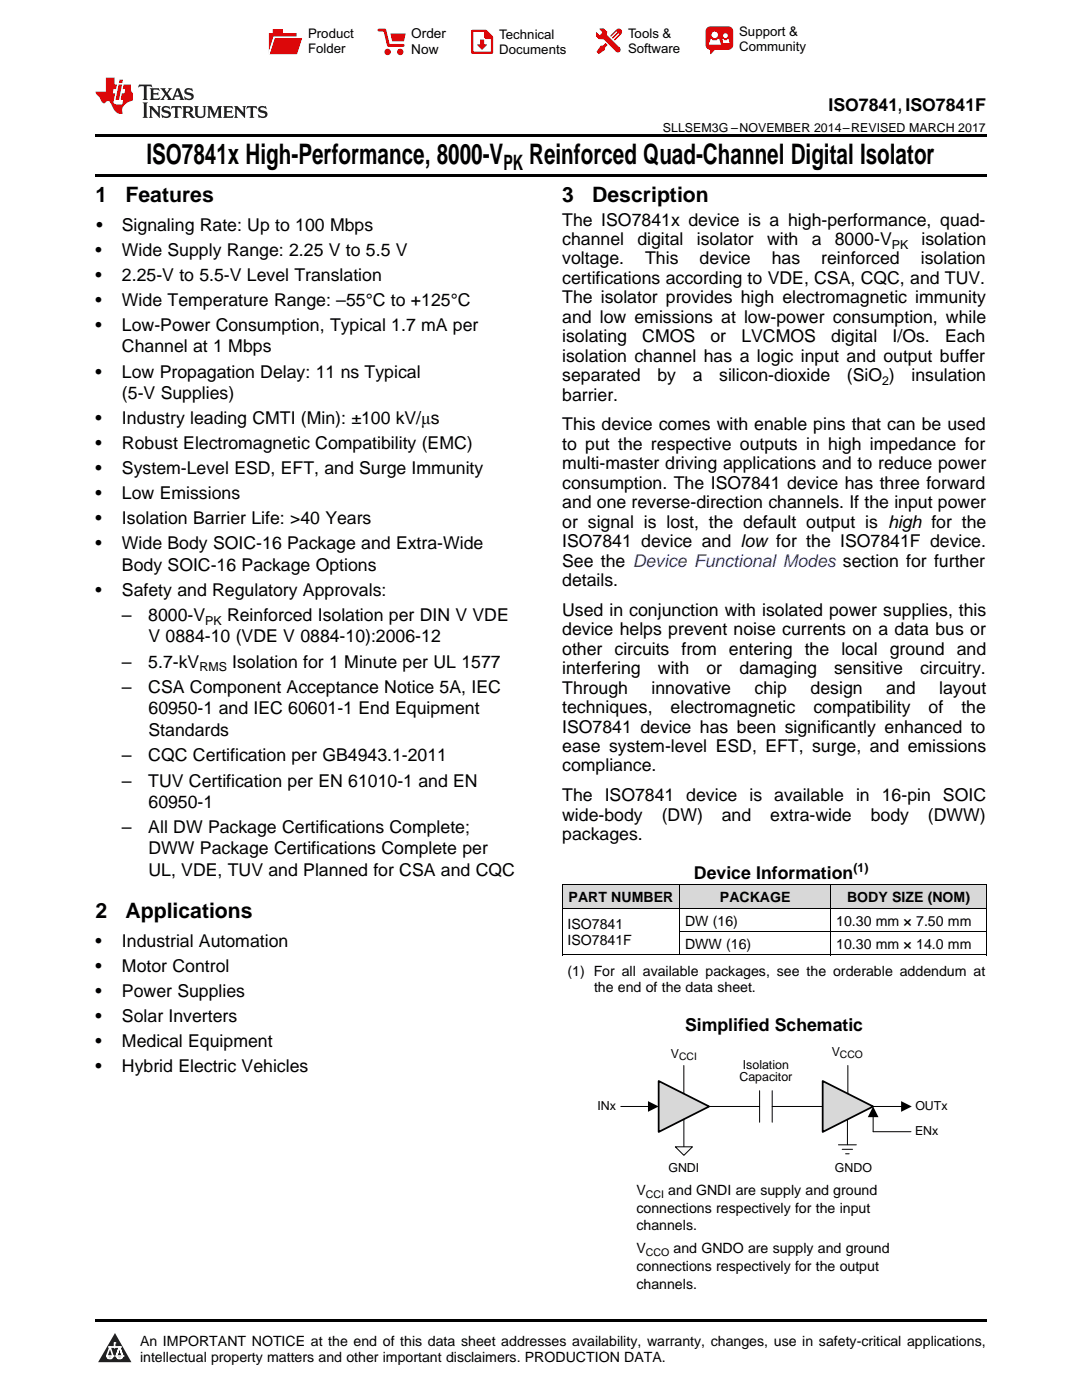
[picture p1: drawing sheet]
<svg xmlns="http://www.w3.org/2000/svg" width="216mm" height="279mm" viewBox="0 0 216 279" stroke-linecap="round" stroke-linejoin="round" font-family="sans-serif">
<defs><g id="words">
<g font-size="5.6">
<text x="29.2" y="32.8">ISO7841x High-Performance, 8000-V</text>
<text x="105.6" y="32.8">Reinforced Quad-Channel Digital Isolator</text>
</g>
<g font-size="4.2">
<text x="100.4" y="33.9">PK</text>
<text x="19" y="40.4">1</text>
<text x="25" y="40.4">Features</text>
<text x="112.2" y="40.4">3</text>
<text x="118.2" y="40.4">Description</text>
<text x="19" y="183.2">2</text>
<text x="25" y="183.2">Applications</text>
</g>
<g font-size="3.5">
<text x="165.3" y="22.2">ISO7841, ISO7841F</text>
<text x="19.2" y="46.1">•</text>
<text x="24.3" y="46.1">Signaling Rate: Up to 100 Mbps</text>
<text x="112.2" y="45">The ISO7841x device is a high-performance, quad-</text>
<text x="19" y="51.1">•</text>
<text x="24.3" y="51.1">Wide Supply Range: 2.25 V to 5.5 V</text>
<text x="112.2" y="48.9">channel</text>
<text x="112.2" y="52.8">voltage.</text>
<text x="127.2" y="48.9">digital</text>
<text x="128.7" y="52.8">This</text>
<text x="139" y="48.9">isolator</text>
<text x="139.6" y="52.8">device</text>
<text x="153.1" y="48.9">with</text>
<text x="154" y="52.8">has</text>
<text x="162" y="48.9">a</text>
<text x="163.9" y="52.8">reinforced</text>
<text x="166.6" y="48.9">8000-V</text>
<text x="183.7" y="52.8">isolation</text>
<text x="183.9" y="48.9">isolation</text>
<text x="19" y="56.1">•</text>
<text x="24.3" y="56.1">2.25-V to 5.5-V Level Translation</text>
<text x="112.2" y="56.7">certifications according to VDE, CSA, CQC, and TUV.</text>
<text x="19" y="61.1">•</text>
<text x="24.3" y="61.1">Wide Temperature Range: –55°C to +125°C</text>
<text x="112.2" y="60.5">The isolator provides high electromagnetic immunity</text>
<text x="112.2" y="64.4">and low emissions at low-power consumption, while</text>
<text x="19" y="66.1">•</text>
<text x="24.3" y="66.1">Low-Power Consumption, Typical 1.7 mA per</text>
<text x="24.3" y="70.3">Channel at 1 Mbps</text>
<text x="112.2" y="68.3">isolating</text>
<text x="128.2" y="68.3">CMOS</text>
<text x="141.8" y="68.3">or</text>
<text x="147.9" y="68.3">LVCMOS</text>
<text x="165.9" y="68.3">digital</text>
<text x="178.1" y="68.3">I/Os.</text>
<text x="188.6" y="68.3">Each</text>
<text x="19" y="75.4">•</text>
<text x="24.3" y="75.4">Low Propagation Delay: 11 ns Typical</text>
<text x="112.2" y="72.2">isolation channel has a logic input and output buffer</text>
<text x="112.2" y="76.1">separated</text>
<text x="131.2" y="76.1">by</text>
<text x="138.2" y="76.1">a</text>
<text x="143.5" y="76.1">silicon-dioxide</text>
<text x="169" y="76.1">(SiO )</text>
<text x="181.9" y="76.1">insulation</text>
<text x="24.3" y="79.6">(5-V Supplies)</text>
<text x="112.2" y="79.9">barrier.</text>
<text x="19" y="84.6">•</text>
<text x="19" y="89.6">•</text>
<text x="24.3" y="84.6">Industry leading CMTI (Min): ±100 kV/μs</text>
<text x="24.3" y="89.6">Robust Electromagnetic Compatibility (EMC)</text>
<text x="112.2" y="85.9">This device comes with enable pins that can be used</text>
<text x="112.2" y="89.8">to put the respective outputs in high impedance for</text>
<text x="19" y="94.6">•</text>
<text x="24.3" y="94.6">System-Level ESD, EFT, and Surge Immunity</text>
<text x="112.2" y="93.7">multi-master driving applications and to reduce power</text>
<text x="19" y="99.6">•</text>
<text x="24.3" y="99.6">Low Emissions</text>
<text x="112.2" y="97.5">consumption. The ISO7841 device has three forward</text>
<text x="112.2" y="101.4">and one reverse-direction channels. If the input power</text>
<text x="19" y="104.6">•</text>
<text x="24.3" y="104.6">Isolation Barrier Life: &gt;40 Years</text>
<text x="112.2" y="105.3">or signal is lost, the default output is high for the</text>
<text x="19" y="109.6">•</text>
<text x="24.3" y="109.6">Wide Body SOIC-16 Package and Extra-Wide</text>
<text x="24.3" y="113.9">Body SOIC-16 Package Options</text>
<text x="112.2" y="109.2">ISO7841 device and low for the ISO7841F device.</text>
<text x="112.2" y="113.1">See the Device Functional Modes section for further</text>
<text x="19" y="118.9">•</text>
<text x="24.3" y="118.9">Safety and Regulatory Approvals:</text>
<text x="112.2" y="116.9">details.</text>
<text x="24.3" y="124">–</text>
<text x="29.6" y="124">8000-V</text>
<text x="45.3" y="124">Reinforced Isolation per DIN V VDE</text>
<text x="112.2" y="122.9">Used in conjunction with isolated power supplies, this</text>
<text x="29.6" y="128.2">V 0884-10 (VDE V 0884-10):2006-12</text>
<text x="112.2" y="126.8">device helps prevent noise currents on a data bus or</text>
<text x="112.2" y="130.7">other circuits from entering the local ground and</text>
<text x="24.3" y="133.3">–</text>
<text x="29.6" y="133.3">5.7-kV</text>
<text x="46.3" y="133.3">Isolation for 1 Minute per UL 1577</text>
<text x="112.2" y="134.5">interfering</text>
<text x="131.3" y="134.5">with</text>
<text x="141" y="134.5">or</text>
<text x="147.5" y="134.5">damaging</text>
<text x="166.4" y="134.5">sensitive</text>
<text x="183.6" y="134.5">circuitry.</text>
<text x="24.3" y="138.4">–</text>
<text x="29.6" y="138.4">CSA Component Acceptance Notice 5A, IEC</text>
<text x="29.6" y="142.6">60950-1 and IEC 60601-1 End Equipment</text>
<text x="112.2" y="138.4">Through</text>
<text x="112.2" y="142.3">techniques,</text>
<text x="130" y="138.4">innovative</text>
<text x="133.8" y="142.3">electromagnetic</text>
<text x="150.6" y="138.4">chip</text>
<text x="161.7" y="138.4">design</text>
<text x="162.3" y="142.3">compatibility</text>
<text x="176.8" y="138.4">and</text>
<text x="185.3" y="142.3">of</text>
<text x="187.4" y="138.4">layout</text>
<text x="191.8" y="142.3">the</text>
<text x="29.6" y="146.8">Standards</text>
<text x="112.2" y="146.2">ISO7841 device has been significantly enhanced to</text>
<text x="24.3" y="151.9">–</text>
<text x="29.6" y="151.9">CQC Certification per GB4943.1-2011</text>
<text x="112.2" y="150.1">ease system-level ESD, EFT, surge, and emissions</text>
<text x="112.2" y="154">compliance.</text>
<text x="24.3" y="157">–</text>
<text x="29.6" y="157">TUV Certification per EN 61010-1 and EN</text>
<text x="29.6" y="161.2">60950-1</text>
<text x="112.2" y="159.9">The ISO7841 device is available in 16-pin SOIC</text>
<text x="24.3" y="166.3">–</text>
<text x="29.6" y="166.3">All DW Package Certifications Complete;</text>
<text x="112.2" y="163.8">wide-body</text>
<text x="112.2" y="167.7">packages.</text>
<text x="132" y="163.8">(DW)</text>
<text x="144" y="163.8">and</text>
<text x="153.7" y="163.8">extra-wide</text>
<text x="173.7" y="163.8">body</text>
<text x="185.2" y="163.8">(DWW)</text>
<text x="29.6" y="170.5">DWW Package Certifications Complete per</text>
<text x="29.6" y="174.8">UL, VDE, TUV and Planned for CSA and CQC</text>
<text x="138.5" y="175.4">Device Information</text>
<text x="19" y="188.9">•</text>
<text x="24.3" y="188.9">Industrial Automation</text>
<text x="19" y="193.9">•</text>
<text x="24.3" y="193.9">Motor Control</text>
<text x="19" y="198.9">•</text>
<text x="19" y="203.9">•</text>
<text x="24.3" y="198.9">Power Supplies</text>
<text x="24.3" y="203.9">Solar Inverters</text>
<text x="19" y="209">•</text>
<text x="24.3" y="209">Medical Equipment</text>
<text x="136.7" y="205.8">Simplified Schematic</text>
<text x="19" y="214">•</text>
<text x="24.3" y="214">Hybrid Electric Vehicles</text>
</g>
<g font-size="2.8">
<text x="113.2" y="185.5">ISO7841</text>
<text x="113.5" y="180.1">PART NUMBER</text>
<text x="136.7" y="184.7">DW (16)</text>
<text x="143.7" y="180.1">PACKAGE</text>
<text x="166.9" y="184.7">10.30 mm × 7.50 mm</text>
<text x="169" y="180.1">BODY SIZE (NOM)</text>
<text x="113.2" y="188.6">ISO7841F</text>
<text x="136.7" y="189.4">DWW (16)</text>
<text x="166.9" y="189.4">10.30 mm × 14.0 mm</text>
<text x="113.2" y="194.9">(1) For all available packages, see the orderable addendum at</text>
<text x="118.5" y="198">the end of the data sheet.</text>
<text x="127" y="238.5">V</text>
<text x="133.3" y="238.5">and GNDI are supply and ground</text>
<text x="127" y="242">connections respectively for the input</text>
<text x="127" y="245.5">channels.</text>
<text x="127" y="250.1">V</text>
<text x="134.4" y="250.1">and GNDO are supply and ground</text>
<text x="127" y="253.6">connections respectively for the output</text>
<text x="127" y="257.2">channels.</text>
<text x="27.9" y="268.6">An IMPORTANT NOTICE at the end of this data sheet addresses availability, warranty, changes, use in safety-critical applications,</text>
<text x="27.9" y="271.8">intellectual property matters and other important disclaimers. PRODUCTION DATA.</text>
</g>
<g font-size="2.7">
<text x="82.1" y="7.7">Order</text>
<text x="82.1" y="10.7">Now</text>
</g>
<g font-size="2.6">
<text x="61.5" y="7.6">Product</text>
<text x="61.5" y="10.6">Folder</text>
<text x="99.6" y="7.8">Technical</text>
<text x="99.6" y="10.8">Documents</text>
<text x="125.3" y="7.6">Tools &amp;</text>
<text x="125.3" y="10.6">Software</text>
<text x="147.5" y="7.2">Support &amp;</text>
<text x="147.5" y="10.2">Community</text>
</g>
<g font-size="2.5">
<text x="132.3" y="26.3">SLLSEM3G –NOVEMBER 2014–REVISED MARCH 2017</text>
<text x="177.9" y="49.6">PK</text>
<text x="176" y="76.8">2</text>
<text x="41" y="124.7">PK</text>
<text x="39.8" y="134">RMS</text>
<text x="170.3" y="174">(1)</text>
<text x="133.9" y="211.1">V</text>
<text x="147.5" y="215.8">Capacitor</text>
<text x="148.2" y="213.3">Isolation</text>
<text x="166" y="210.8">V</text>
<text x="119.2" y="221.6">INx</text>
<text x="182.6" y="221.6">OUTx</text>
<text x="182.6" y="226.6">ENx</text>
<text x="133.4" y="233.8">GNDI</text>
<text x="166.6" y="233.8">GNDO</text>
</g>
<g font-size="2.1">
<text x="135.5" y="211.5">CCI</text>
<text x="167.6" y="211.2">CCO</text>
<text x="128.9" y="239">CCI</text>
<text x="128.9" y="250.7">CCO</text>
</g>
</g></defs>
<g fill="#d8d8d8">
<path d="M112.2 176.7h23.4v4.6h-23.4z"/>
<path d="M135.6 176.7h30.2v4.6h-30.2z"/>
<path d="M165.8 176.7h31v4.6h-31z"/>
</g>
<path d="M22.9 266l3.3 5.9h-6.6z" fill="#231f20"/>
<path d="M21.3 270.6h1.2l-.3 .5h-.3a.53 .53 0 0 1-.6-.5z" fill-rule="evenodd" fill="#fff"/>
<path d="M21.3 270.6h1.2l-.3 .5h-.3a.53 .53 0 0 1-.6-.5z" fill="none" stroke="#231f20" stroke-width=".33"/>
<path d="M21.3 270.6l1.2 .1-.3 .4h-.5z" fill="none" stroke="#fff" stroke-width=".33"/>
<path d="M22.9 268.9h.1" fill="none" stroke="#fff" stroke-width=".33"/>
<path d="M22.9 268v.9z" fill="#fff"/>
<path d="M22.9 268v.9z" fill="none" stroke="#fff" stroke-width=".33"/>
<circle cx="22.9" cy="268" r=".16" fill="#fff"/>
<path d="M21.8 268.8h.1" fill="none" stroke="#fff" stroke-width=".33"/>
<path d="M21.8 268.8h2.2z" fill="#fff"/>
<path d="M21.8 268.8h2.2z" fill="none" stroke="#fff" stroke-width=".33"/>
<circle cx="24" cy="268.8" r=".16" fill="#fff"/>
<path d="M23.2 270.6h.1" fill="none" stroke="#fff" stroke-width=".33"/>
<path d="M23.8 268.8l-.6 1.8z" fill="#fff"/>
<path d="M23.8 268.8l-.6 1.8z" fill="none" stroke="#fff" stroke-width=".33"/>
<path d="M23.8 268.8l.7 1.8z" fill="#fff"/>
<path d="M23.8 268.8l.7 1.8z" fill="none" stroke="#fff" stroke-width=".33"/>
<path d="M24.4 270.6h.1" fill="none" stroke="#fff" stroke-width=".33"/>
<circle cx="21.3" cy="270.6" r=".16" fill="#fff"/>
<path d="M22 268.8l-.7 1.8z" fill="#fff"/>
<path d="M22 268.8l-.7 1.8z" fill="none" stroke="#fff" stroke-width=".33"/>
<path d="M22 268.8l.5 1.8z" fill="#fff"/>
<path d="M22 268.8l.5 1.8z" fill="none" stroke="#fff" stroke-width=".33"/>
<circle cx="22.5" cy="270.6" r=".16" fill="#fff"/>
<path d="M23.3 270.6h1.2a.63 .63 0 0 1-.6 .5 .63 .63 0 0 1-.6-.5z" fill-rule="evenodd" fill="#fff"/>
<path d="M23.3 270.6h1.2a.63 .63 0 0 1-.6 .5 .63 .63 0 0 1-.6-.5z" fill="none" stroke="#231f20" stroke-width=".33"/>
<path d="M23.3 270.6h1.2l-.4 .5h-.5z" fill="none" stroke="#fff" stroke-width=".33"/>
<path d="M23.2 270.6h.1" fill="none" stroke="#fff" stroke-width=".33"/>
<circle cx="24.5" cy="270.6" r=".16" fill="#fff"/>
<path d="M19 263.2h177.8v.5h-177.8z" fill="#000"/>
<path d="M131.4 215.7l10.1 5.1-10.1 5.1z" fill="#d8d8d8"/>
<path d="M131.4 215.7l10.1 5.1-10.1 5.1z" fill="none" stroke="#000" stroke-width=".35"/>
<path d="M151.6 217.7v6.3M154.1 217.7v6.3M141.5 220.8h10.1" fill="none" stroke="#000" stroke-width=".2"/>
<path d="M164.2 215.7l10 5.1-10 5.1z" fill="#d8d8d8"/>
<path d="M164.2 215.7l10 5.1-10 5.1z" fill="none" stroke="#000" stroke-width=".35"/>
<g fill="none" stroke="#000" stroke-width=".2">
<path d="M112.2 176.6h84.6M112.2 176.6v14M135.6 176.6v14M165.8 176.6v14M196.8 176.6v14M112.2 190.6h84.6M112.2 181.3h84.6M135.6 185.9h61.2M136.5 212.6v5.7M169.2 212.6v5.7M123.9 220.8h5.7M134.8 228.9h3.4l-1.7 1.7z"/>
<path d="M136.5 223.4v5.6M154.1 220.8h10.1M167.3 228.5h3.6M168.1 229.4h2M168.7 230.3h.7M169.1 223.4v5.1M174.2 220.8h5.9M174.2 222.7v3.2h7.6"/>
</g>
<path d="M129.3 219.8l2.1 1-2.1 1.1zM179.8 219.8l2.1 1-2.1 1.1zM174.2 220.8l1.1 2.2h-2.1z" fill="#000"/>
<path d="M134.8 230.5h3.4" fill="none" stroke="#f2f2f2" stroke-width=".2"/>
<path d="M134.8 230.4h3.4" fill="none" stroke="#f3f3f3" stroke-width=".2"/>
<path d="M134.8 230.3h3.4M134.8 230.2h3.4" fill="none" stroke="#f4f4f4" stroke-width=".2"/>
<path d="M134.8 230.1h3.4" fill="none" stroke="#f5f5f5" stroke-width=".2"/>
<path d="M134.8 230h3.4" fill="none" stroke="#f6f6f6" stroke-width=".2"/>
<path d="M134.8 229.9h3.4M134.8 229.8h3.4" fill="none" stroke="#f7f7f7" stroke-width=".2"/>
<path d="M134.8 229.7h3.4" fill="none" stroke="#f8f8f8" stroke-width=".2"/>
<path d="M134.8 229.6h3.4" fill="none" stroke="#f9f9f9" stroke-width=".2"/>
<path d="M134.8 229.5h3.4M134.8 229.4h3.4" fill="none" stroke="#fafafa" stroke-width=".2"/>
<path d="M134.8 229.2h3.4" fill="none" stroke="#fbfbfb" stroke-width=".2"/>
<path d="M134.8 229.1h3.4M134.8 229h3.4" fill="none" stroke="#fcfcfc" stroke-width=".2"/>
<path d="M134.8 228.9h3.4" fill="none" stroke="#fdfdfd" stroke-width=".2"/>
<path d="M19 34.8h177.8v.5h-177.8zM19 26.8h177.8v.6h-177.8zM112.2 190.6h.1zM165.7 190.6h.1zM196.7 190.6h.1z" fill="#000"/>
<path d="M27.7 16.9l-.1 .6 .6-.3h.5v.2v2.2l-.2 .4h1l-.2-.4v-2.2v-.2h.5l.6 .3-.2-.6zM29.9 17.6l.2 .4v1.6l-.2 .4h1.9l.1-.6a1.09 1.09 0 0 1-1.3 .1v-.6h.6l.4 .2v-.7l-.2 .2h-.8v-.6l.2-.1a1.01 1.01 0 0 1 1 .3l-.1-.6zM32 17.6l.9 1.2-1 1.2h.9l-.2-.3 .5-.7 .5 .7-.3 .3h1.7l-.2-.3 .1-.4h1l.1 .4-.2 .3h1l-.3-.4-.7-2h-.5l-1 2.2-.8-1.1 .9-1.1h-.9l.2 .2-.4 .7-.4-.7 .2-.2zM35.4 18l.4 1h-.8zM37 17.7a.66 .66 0 0 0-.2 .8 .66 .66 0 0 0 .6 .4l.7 .2 .1 .2a.8 .8 0 0 1-.7 .4 .8 .8 0 0 1-.7-.5l.1 .8 .2-.2a.94 .94 0 0 0 1.1 .1 .94 .94 0 0 0 .4-.9 1.48 1.48 0 0 0-1.3-.6v-.4a1.1 1.1 0 0 1 1.2 .2l-.2-.6-.2 .1-.5-.1zM28.5 20.4l.2 .4v2.3l-.2 .4h1l-.2-.4v-2.3l.2-.4zM29.7 21.2l.2 .4v1.5l-.2 .4h.8l-.3-.4 .1-1.3 1.6 1.8v-2l.2-.4h-.7l.2 .2v1.1l-1.2-1.3zM32.5 21.3a.66 .66 0 0 0-.2 .8 .66 .66 0 0 0 .6 .4l.6 .2 .2 .2a.8 .8 0 0 1-.8 .4 .8 .8 0 0 1-.7-.5l.2 .7 .2-.1a.94 .94 0 0 0 1 .1 .94 .94 0 0 0 .5-1 1.47 1.47 0 0 0-1.3-.6l-.1-.3a1.1 1.1 0 0 1 1.3 .2l-.2-.6-.2 .1-.5-.2zM34.3 21.2l-.2 .6a.64 .64 0 0 1 .8-.3v1.6l-.2 .4h1l-.3-.4 .1-1.6a.66 .66 0 0 1 .8 .3l-.2-.6zM36.3 21.2l.3 .4v1.5l-.3 .4h1l-.2-.2v-.7h.5l.1 .1a.8 .8 0 0 0 1.2 .7l-1-1a.62 .62 0 0 0 .6-.5 .62 .62 0 0 0-.6-.7zM37.1 21.5h.1a.48 .48 0 0 1 .6 0 .48 .48 0 0 1 .1 .6l-.2 .1-.6 .1zM38.7 21.2l.2 .2a2.29 2.29 0 0 0 .4 2 1.05 1.05 0 0 0 1.7-.7v-1.3l.2-.2h-.8l.2 .4v1.1a.61 .61 0 0 1-.6 .6 .61 .61 0 0 1-.6-.6v-1.1l.3-.4zM41.3 21.2l.3 .4v1.5l-.3 .4h.8l-.2-.4v-1.4l.8 1.9 .9-1.9v1.4l-.2 .4h.9l-.2-.4v-1.5l.2-.4h-.8l-.7 1.5-.6-1.5zM44.5 21.2l.2 .4v1.5l-.2 .4h1.9l.2-.6a1.1 1.1 0 0 1-1.4 .2v-.7h.6l.4 .2v-.6l-.2 .1-.8 .1v-.6l.2-.1a1.02 1.02 0 0 1 1.1 .2l-.2-.5zM46.7 21.2l.2 .4v1.5l-.2 .4h.8l-.3-.4 .1-1.3 1.6 1.8v-2l.2-.4h-.7l.2 .2v1.1l-1.2-1.3zM49.3 21.2l-.1 .6a.64 .64 0 0 1 .8-.3v1.6l-.3 .4h1l-.2-.4v-1.6a.66 .66 0 0 1 .8 .3l-.1-.6zM51.7 21.3a.66 .66 0 0 0-.2 .7 .66 .66 0 0 0 .7 .5l.6 .2 .1 .2a.8 .8 0 0 1-.7 .4 .8 .8 0 0 1-.7-.5l.1 .7 .2-.1a.94 .94 0 0 0 1.1 .1 .94 .94 0 0 0 .4-1 1.48 1.48 0 0 0-1.2-.6l-.1-.3a1.1 1.1 0 0 1 1.2 .2l-.2-.6-.1 .1-.6-.2z" fill="#231f20"/>
<path d="M21.1 15.5v2.8h-2v.4l.9 .9a.96 .96 0 0 0 1 1 .59 .59 0 0 1 .5-.4 .59 .59 0 0 1 .5 .3l.4 .8a1.61 1.61 0 0 0 2.1 1.3 1.63 1.63 0 0 1 1.1-2.2l.9-.3v-1.5a1.6 1.6 0 0 1-.4-1.7h-1.4l-.2 .9h.5l-.2 .8h-.5l-.2 1v.3h.5l-.2 .9h-.7a.74 .74 0 0 1-1-.6l.3-1.6h-.5l.2-.8h.5l.1-.9h-.4v-1.4zM23.7 16.9l-.7 3h.8l.6-3zM23.8 15.9l-.1 .7h.7l.2-.7z" fill="#ee1d23"/>
<g fill="#d60000">
<path d="M54.4 5.8h2v.8h2.8v4.2h-5.5v-4.2h.7z" fill-rule="evenodd"/>
<path d="M54.7 7.5h5.6l-1 3.3h-5.6z" fill-rule="evenodd"/>
</g>
<path d="M54.6 7.4h5.8l-.1 .1h-5.5l-1.1 3.3z" fill-rule="evenodd" fill="#fff"/>
<path d="M54.6 7.4h5.8l-.1 .1h-5.5l-1.1 3.3z" fill="none" stroke="#fff" stroke-width=".2"/>
<path d="M75.6 6h1.2l.7 3.1h3" fill="none" stroke="#d60000" stroke-width=".56"/>
<g fill="#d60000">
<path d="M77.9 6.7h3.1l-.4 1.5h-2.3z" fill-rule="evenodd"/>
<circle cx="77.3" cy="10.4" r=".64"/>
<circle cx="79.9" cy="10.4" r=".64"/>
</g>
<path d="M94.2 6.2h2.7l1.3 1.2v3.1h-4z" fill="none" stroke="#d60000" stroke-width=".44"/>
<g fill="#d60000">
<path d="M95.8 7.9h.8v1h.6l-1 1.1-1-1v-.1h.6z" fill-rule="evenodd"/>
<path d="M96.6 6.2h.3l1.3 1.2v.4h-1.3l-.3-.4z" fill-rule="evenodd"/>
<path d="M119.6 5.7h.9l.6 .6 .1 .7 2.5 2.5-.8 .8-2.3-2.3-1.1-.2-.6-.6v-.8l.7 .6 .5-.4v-.2l-.4-.5z" fill-rule="evenodd"/>
<path d="M119.9 9.1h.4l.5-.5 .4 .4-.5 .5v.4l-1.2 .9-.5-.5z" fill-rule="evenodd"/>
<path d="M123 5.9a.67 .67 0 0 1 .9 0 .67 .67 0 0 1 0 .9z" fill-rule="evenodd"/>
<path d="M123 5.9l.9 .9-1.2 1.2h-.2l.1-.2 .9-.9 .1-.2h-.3l-.9 1h-.2v-.2l.9-1 .1-.2h-.3l-.9 1h-.2v-.2z" fill-rule="evenodd"/>
<circle cx="123.3" cy="9.9" r=".54"/>
</g>
<path d="M121.1 6.3l-.1 .7" fill="none" stroke="#d60000" stroke-width=".2"/>
<g fill="#d60000">
<path d="M141.1 5.5l.6-.2h3.6a.95 .95 0 0 1 1 .9v2.8a.95 .95 0 0 1-1 .9h-3.6a.95 .95 0 0 1-.9-.9v-2.8z" fill-rule="evenodd"/>
<path d="M141.7 9.9h.9l-.7 .9h-.2z" fill-rule="evenodd"/>
</g>
<g fill="#fff">
<path d="M144.3 8.6h1.3z"/>
<path d="M141.8 7.8h.3l.1 .2h.8l.2-.2h.3l.4 1.1h-2.5z" fill-rule="evenodd"/>
<path d="M144.2 7.8h.2l.2 .2h.4l.2-.2h.2l.2 .8h-1.3z" fill-rule="evenodd"/>
<circle cx="142.6" cy="6.9" r=".65"/>
<circle cx="144.8" cy="7.1" r=".48"/>
</g>
<use href="#words"/>
</svg>
